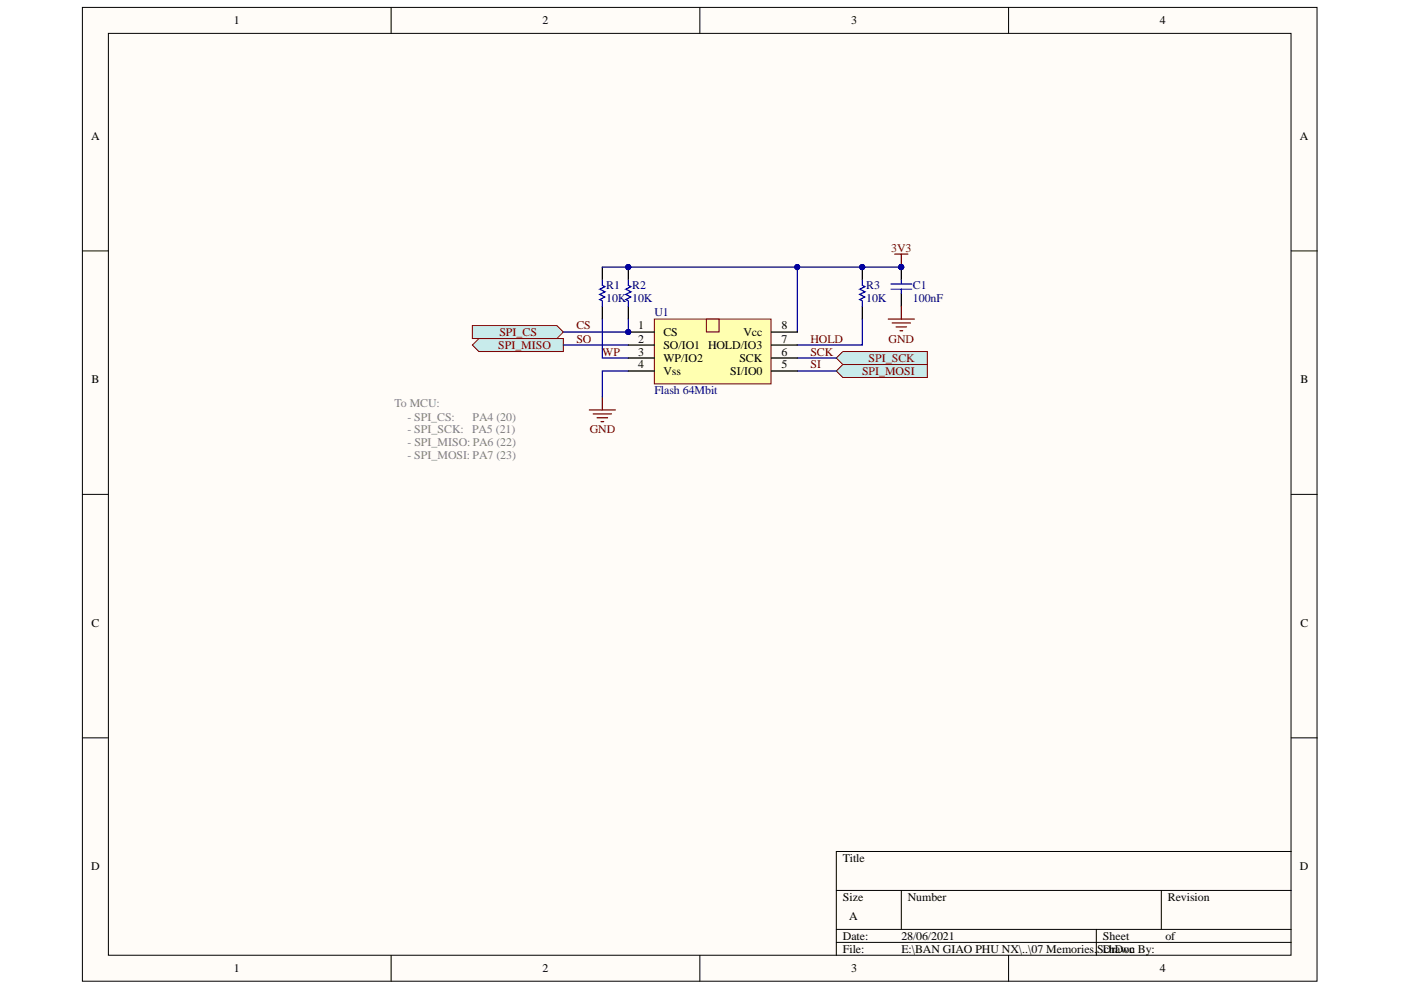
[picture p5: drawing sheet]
<svg xmlns="http://www.w3.org/2000/svg" width="297mm" height="210mm" viewBox="0 0 297 210" stroke-linecap="round" stroke-linejoin="round" font-family="sans-serif">
<defs><g id="words">
<g font-size="2.5">
<text x="49.6" y="5.2">1</text>
<text x="115" y="5.2">2</text>
<text x="180.5" y="5.2">3</text>
<text x="245.9" y="5.2">4</text>
<text x="19.3" y="29.6">A</text>
<text x="275.6" y="29.6">A</text>
<text x="135.3" y="69.8">1</text>
<text x="140.6" y="71.2">CS</text>
<text x="157.6" y="71.2">Vcc</text>
<text x="165.7" y="69.8">8</text>
<text x="135.3" y="72.6">2</text>
<text x="135.3" y="75.4">3</text>
<text x="140.6" y="74">SO/IO1 HOLD/IO3</text>
<text x="140.6" y="76.7">WP/IO2</text>
<text x="156.8" y="76.7">SCK</text>
<text x="165.7" y="75.4">6</text>
<text x="165.7" y="72.6">7</text>
<text x="19.4" y="81.2">B</text>
<text x="135.3" y="78.1">4</text>
<text x="140.6" y="79.5">Vss</text>
<text x="154.8" y="79.5">SI/IO0</text>
<text x="165.7" y="78.1">5</text>
<text x="275.7" y="81.2">B</text>
<text x="19.4" y="132.9">C</text>
<text x="275.7" y="132.9">C</text>
<text x="19.3" y="184.5">D</text>
<text x="178.7" y="182.8">Title</text>
<text x="275.6" y="184.5">D</text>
<text x="178.7" y="191">Size</text>
<text x="192.5" y="191">Number</text>
<text x="247.6" y="191">Revision</text>
<text x="180.1" y="195.1">A</text>
<text x="178.7" y="199.3">Date:</text>
<text x="178.7" y="202">File:</text>
<text x="191.1" y="199.3">28/06/2021</text>
<text x="191.1" y="202">E:\BAN GIAO PHU NX\..\07 Memories.SchDoc</text>
<text x="233.8" y="199.3">Sheet</text>
<text x="233.8" y="202">Drawn By:</text>
<text x="247.1" y="199.3">of</text>
<text x="49.6" y="206.2">1</text>
<text x="115" y="206.2">2</text>
<text x="180.5" y="206.2">3</text>
<text x="245.9" y="206.2">4</text>
</g>
<g font-size="2.5" fill="#800000">
<text x="188.9" y="53.4">3V3</text>
<text x="105.9" y="71.2">SPI_CS</text>
<text x="122.2" y="69.8">CS</text>
<text x="105.6" y="74">SPI_MISO</text>
<text x="122.2" y="72.6">SO</text>
<text x="127.7" y="75.4">WP</text>
<text x="171.8" y="75.4">SCK</text>
<text x="171.8" y="72.6">HOLD</text>
<text x="184.2" y="76.7">SPI_SCK</text>
<text x="188.4" y="72.6">GND</text>
<text x="171.8" y="78.1">SI</text>
<text x="182.8" y="79.5">SPI_MOSI</text>
<text x="125" y="91.9">GND</text>
</g>
<g font-size="2.5" fill="#000080">
<text x="128.5" y="64.1">10K 10K</text>
<text x="128.5" y="61.3">R1</text>
<text x="134" y="61.3">R2</text>
<text x="183.7" y="64.1">10K</text>
<text x="183.7" y="61.3">R3</text>
<text x="193.6" y="64.1">100nF</text>
<text x="193.6" y="61.3">C1</text>
<text x="138.7" y="67.1">U1</text>
<text x="138.7" y="83.6">Flash 64Mbit</text>
</g>
<g font-size="2.5" fill="#808080">
<text x="83.6" y="86.4">To MCU:</text>
<text x="86.4" y="89.2">- SPI_CS:</text>
<text x="100.2" y="89.2">PA4 (20)</text>
<text x="86.4" y="91.9">- SPI_SCK: PA5 (21)</text>
<text x="86.4" y="94.7">- SPI_MISO: PA6 (22)</text>
<text x="86.4" y="97.4">- SPI_MOSI: PA7 (23)</text>
</g>
</g></defs>
<g fill="#fffcf8" stroke="#000" stroke-width=".21">
<path d="M17.5 1.6h261.7v206.4h-261.7z"/>
<path d="M23 7.1h250.7v195.4h-250.7z"/>
</g>
<g fill="none" stroke="#000" stroke-width=".21">
<path d="M82.9 1.6v5.5M148.4 1.6v5.5M213.8 1.6v5.5M17.5 53.2h5.5M273.8 53.2h5.5M17.5 104.8h5.5M273.8 104.8h5.5M17.5 156.4h5.5M273.8 156.4h5.5M177.3 188.8h96.5M177.3 197.1h96.5M177.3 199.8h96.5"/>
<path d="M191.1 188.8v8.3M232.4 197.1v5.5M246.2 188.8v8.3M273.8 180.5h-96.5v22.1M82.9 202.6v5.5M148.4 202.6v5.5M213.8 202.6v5.5"/>
</g>
<path d="M189.7 53.9h2.8M191.1 53.9v2.7M125 86.9h5.5M125.8 87.7h3.8M126.6 88.6h2.2M127.4 89.4h.6M127.7 84.2v2.7" fill="none" stroke="#800000" stroke-width=".27"/>
<circle cx="191.1" cy="56.6" r=".53" fill="#000080" stroke="#000080" stroke-width=".21"/>
<g fill="#c8ebeb" stroke="#800000" stroke-width=".21">
<path d="M177.3 75.9l1.4-1.4h17.9v2.8h-17.9z" fill-rule="evenodd"/>
<path d="M100.1 73.2l1.4-1.4h17.9v2.7h-17.9z" fill-rule="evenodd"/>
<path d="M177.3 78.7l1.4-1.4h17.9v2.7h-17.9z" fill-rule="evenodd"/>
<path d="M100.1 69h18l1.3 1.4-1.3 1.4h-18z" fill-rule="evenodd"/>
</g>
<path d="M127.7 56.6v2.8M133.2 56.6v2.8M182.8 56.6v2.8M191.1 56.6v2.8M127.7 64.9v2.8M133.2 64.9v2.8M182.8 64.9v2.8M191.1 62.1v2.8" fill="none" stroke="#000" stroke-width=".27"/>
<path d="M127.7 59.4v1.1l.6 .3-1.1 .5 1.1 .6-1.1 .5 1.1 .6-1.1 .5 .5 .3v1.1M133.2 59.4v1.1l.6 .3-1.1 .5 1.1 .6-1.1 .5 1.1 .6-1.1 .5 .5 .3v1.1M182.8 59.4v1.1l.6 .3-1.1 .5 1.1 .6-1.1 .5 1.1 .6-1.1 .5 .5 .3v1.1M191.1 59.4v.8M188.9 60.2h4.4M188.9 61.3h4.4M191.1 61.3v.8" fill="none" stroke="#00f" stroke-width=".27"/>
<g fill="#000080" stroke="#000080" stroke-width=".21">
<circle cx="133.2" cy="56.6" r=".53"/>
<circle cx="182.8" cy="56.6" r=".53"/>
<circle cx="191.1" cy="56.6" r=".53"/>
<circle cx="169" cy="56.6" r=".53"/>
<circle cx="133.2" cy="70.4" r=".53"/>
</g>
<path d="M127.7 56.6h63.4M169.1 56.6v13.8M119.4 73.2h13.8M127.7 67.7v8.2h5.5M133.2 78.7h-5.5v5.5M133.2 67.7v2.7h-13.8M169.1 75.9h8.2M169.1 78.7h8.2M182.8 67.7v5.5h-13.7" fill="none" stroke="#000080" stroke-width=".27"/>
<path d="M188.3 67.7h5.6M189.2 68.5h3.8M190 69.3h2.2M190.8 70.1h.6M191.1 64.9v2.8" fill="none" stroke="#800000" stroke-width=".27"/>
<path d="M138.7 67.7h24.8v13.7h-24.8z" fill="#ffffb0" stroke="#800000" stroke-width=".21"/>
<path d="M133.2 70.4h5.5M133.2 73.2h5.5M133.2 75.9h5.5M133.2 78.7h5.5M163.5 70.4h5.6M163.5 73.2h5.6M163.5 75.9h5.6M163.5 78.7h5.6" fill="none" stroke="#000" stroke-width=".27"/>
<circle cx="133.2" cy="70.4" r=".53" fill="#000080" stroke="#000080" stroke-width=".21"/>
<path d="M149.8 67.7h2.7v2.7h-2.7z" fill="#ffffb0" stroke="#800000" stroke-width=".21"/>
<circle cx="133.2" cy="70.4" r=".53" fill="#000080" stroke="#000080" stroke-width=".21"/>
<use href="#words"/>
</svg>
